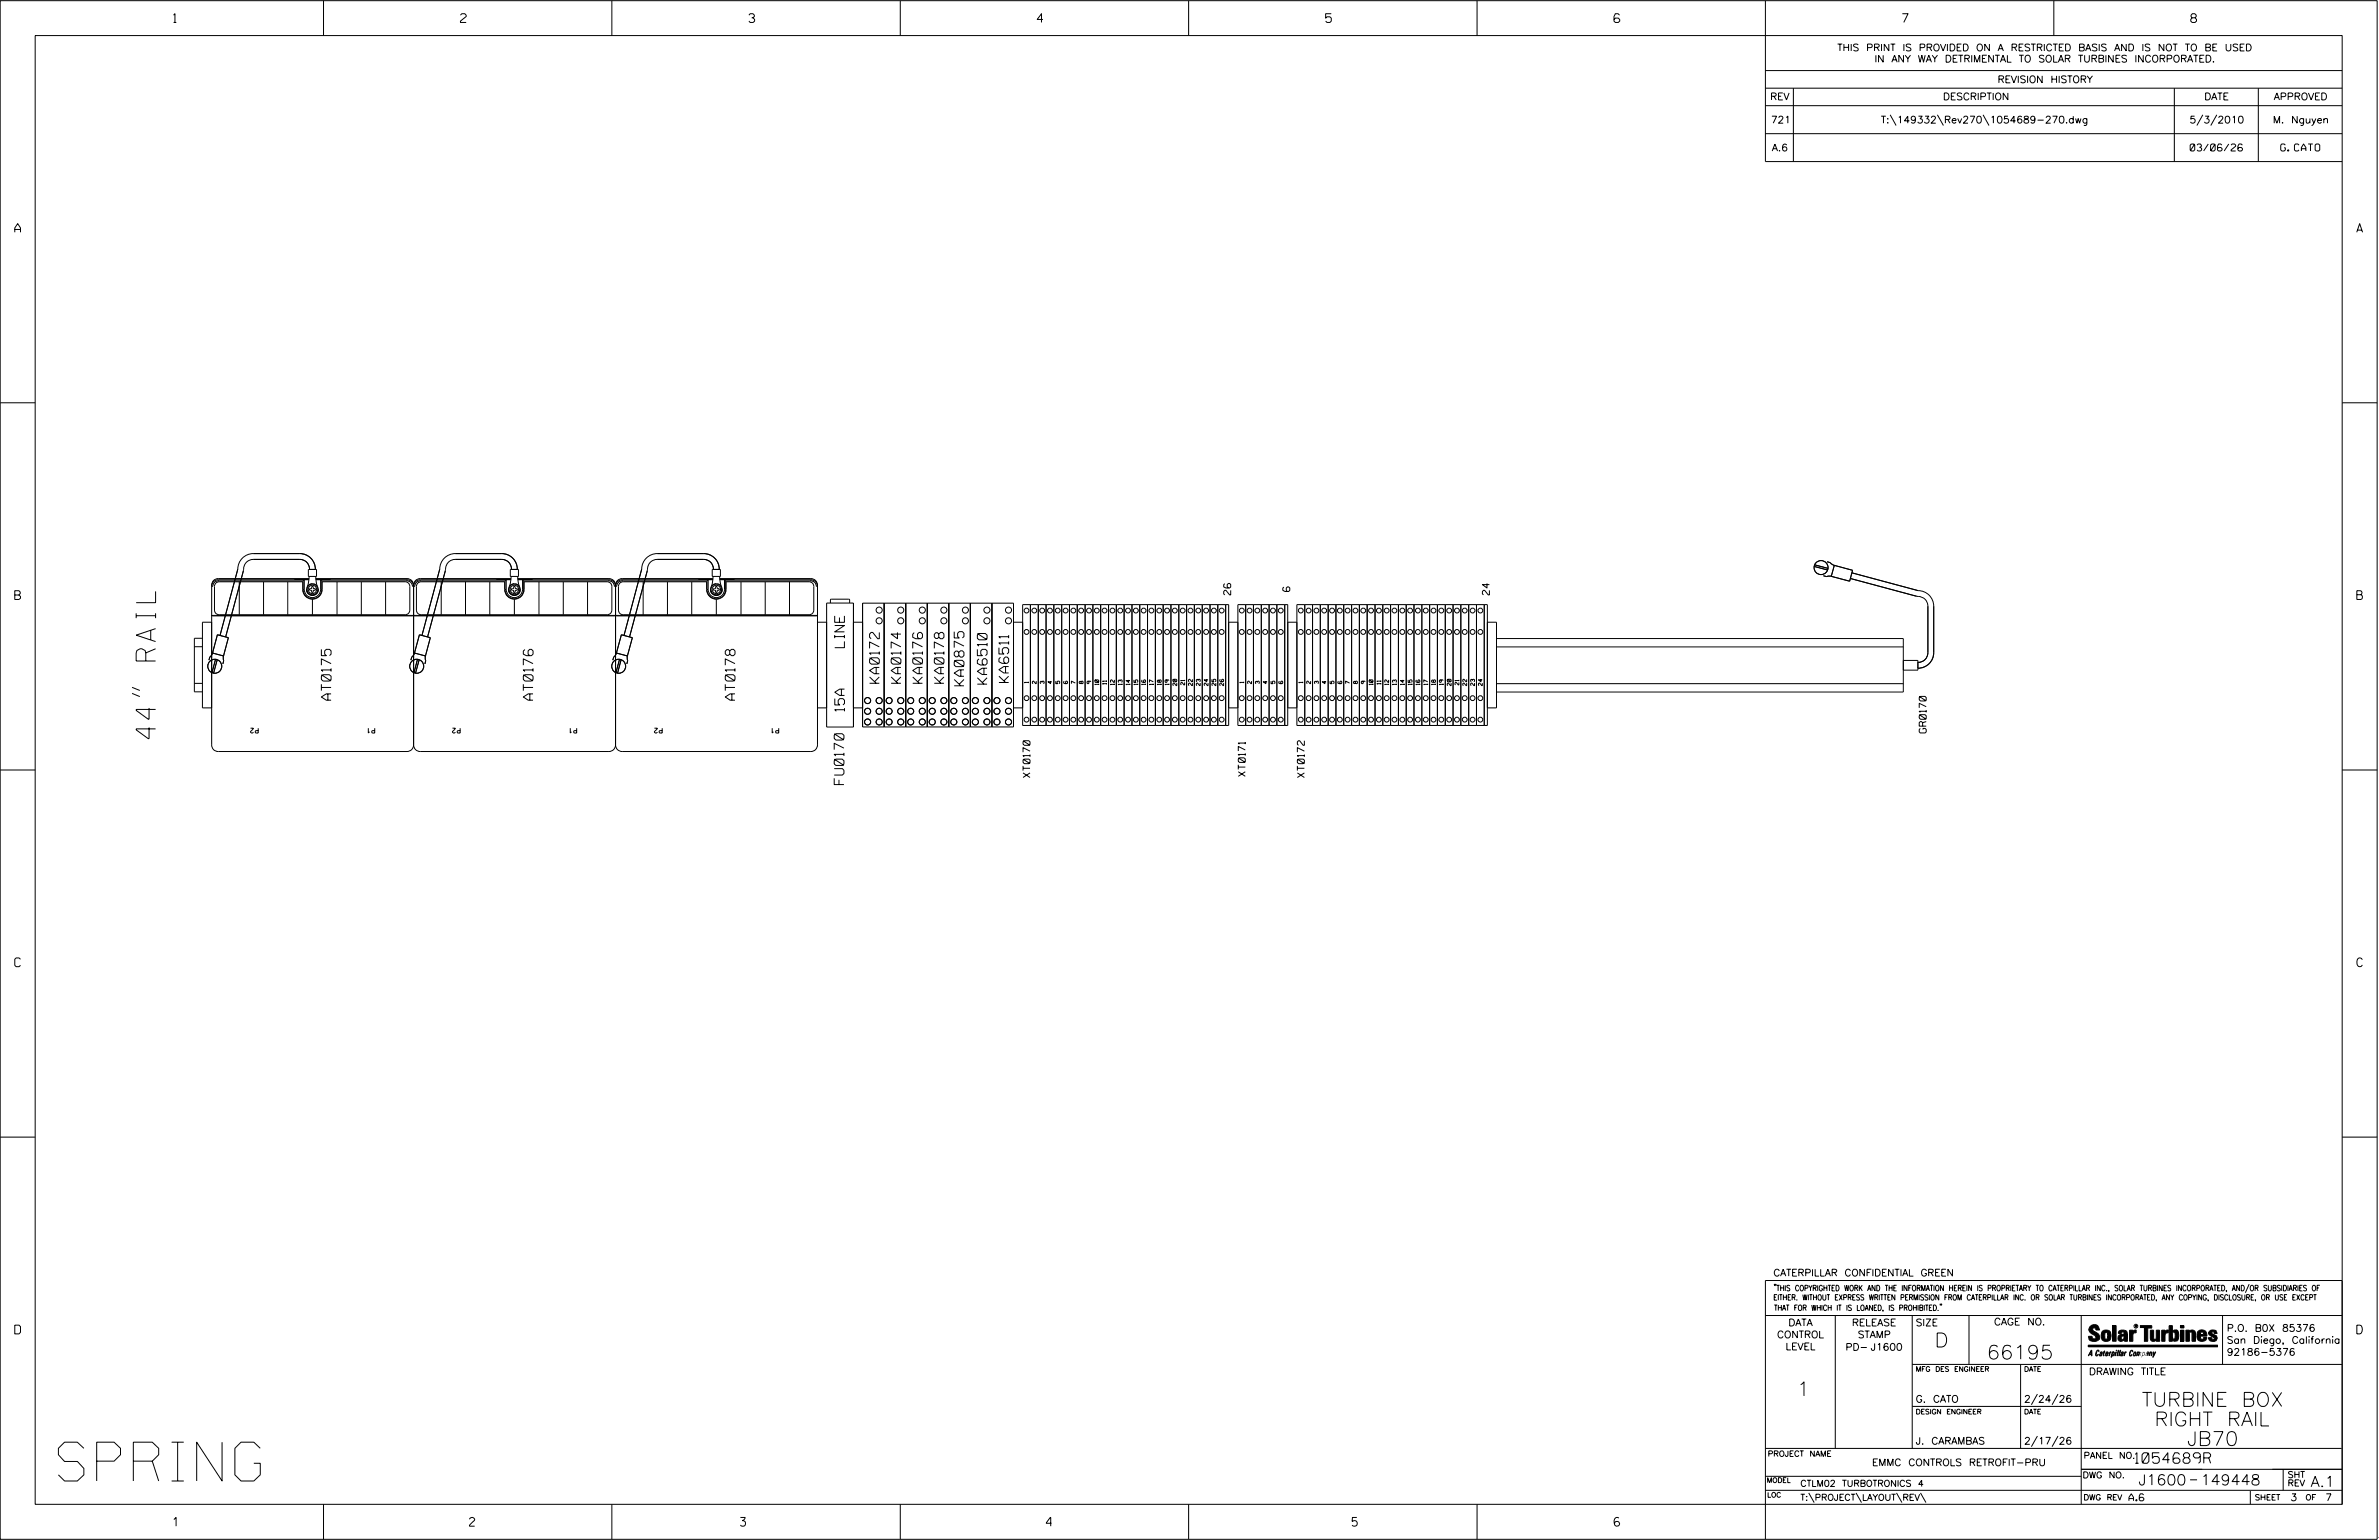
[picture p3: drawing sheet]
<svg xmlns="http://www.w3.org/2000/svg" width="864mm" height="559mm" viewBox="0 0 864 559" stroke-linecap="round" stroke-linejoin="round" font-family="sans-serif">
<defs><g id="words">
<text font-size="14.1" x="21.2" y="537.4">SPRING</text>
<text font-size="7" x="56.5" y="268.1" transform="rotate(-90 56.5 268.1)">44&quot; RAIL</text>
<g font-size="5.1">
<text x="702.3" y="488.8">D</text>
<text x="721.2" y="493.2">66195</text>
<text x="652.2" y="506.5">1</text>
<text x="777.5" y="510.3">TURBINE BOX</text>
<text x="782.1" y="517.4">RIGHT RAIL</text>
<text x="793.9" y="524.5">JB70</text>
</g>
<g font-size="3.8">
<text x="775.1" y="531">1054689R</text>
<text x="776.3" y="538.9">J1600</text>
<text x="798.8" y="538.9">149448</text>
<text x="838.8" y="539.5">A.1</text>
</g>
<g font-size="3.5">
<text x="306.5" y="235" transform="rotate(-90 306.5 235)">LINE</text>
<text x="319.2" y="247.9" transform="rotate(-90 319.2 247.9)">KA0172</text>
<text x="327" y="247.9" transform="rotate(-90 327 247.9)">KA0174</text>
<text x="334.8" y="247.9" transform="rotate(-90 334.8 247.9)">KA0176</text>
<text x="342.7" y="247.9" transform="rotate(-90 342.7 247.9)">KA0178</text>
<text x="349.9" y="248.9" transform="rotate(-90 349.9 248.9)">KA0875</text>
<text x="358.3" y="248.2" transform="rotate(-90 358.3 248.2)">KA6510</text>
<text x="366.1" y="247.6" transform="rotate(-90 366.1 247.6)">KA6511</text>
<text x="120.2" y="254.1" transform="rotate(-90 120.2 254.1)">AT0175</text>
<text x="193.5" y="254.1" transform="rotate(-90 193.5 254.1)">AT0176</text>
<text x="266.8" y="254.1" transform="rotate(-90 266.8 254.1)">AT0178</text>
<text x="306.6" y="258.1" transform="rotate(-90 306.6 258.1)">15A</text>
<text x="306.4" y="284.7" transform="rotate(-90 306.4 284.7)">FU0170</text>
</g>
<g font-size="3.2">
<text x="63" y="8.2">1</text>
<text x="167.2" y="8.2">2</text>
<text x="271.8" y="8.2">3</text>
<text x="376.5" y="8.2">4</text>
<text x="481.2" y="8.2">5</text>
<text x="690.6" y="8.2">7</text>
<text x="795.3" y="8.2">8</text>
<text x="5.4" y="84.3">A</text>
<text x="855.5" y="84.3">A</text>
<text x="5.4" y="217.5">B</text>
<text x="855.6" y="217.5">B</text>
<text x="5.4" y="350.8">C</text>
<text x="855.6" y="350.8">C</text>
<text x="5.4" y="484">D</text>
<text x="855.6" y="484">D</text>
<text x="62.8" y="553.8">1</text>
<text x="170.4" y="553.8">2</text>
<text x="268.8" y="553.8">3</text>
<text x="379.8" y="553.8">4</text>
<text x="490.8" y="553.8">5</text>
<text x="585.9" y="553.8">6</text>
</g>
<g font-size="2.5">
<text x="666.9" y="18.5">THIS PRINT IS PROVIDED ON A RESTRICTED BASIS AND IS NOT TO BE USED</text>
<text x="680.5" y="22.6">IN ANY WAY DETRIMENTAL TO SOLAR TURBINES INCORPORATED.</text>
<text x="725.1" y="30">REVISION HISTORY</text>
<text x="642.6" y="36.3">REV</text>
<text x="705.3" y="36.3">DESCRIPTION</text>
<text x="800.2" y="36.3">DATE</text>
<text x="825.4" y="36.3">APPROVED</text>
<text x="642.9" y="44.7">721</text>
<text x="682.8" y="44.7">T:\149332\Rev270\1054689-270.dwg</text>
<text x="794.8" y="44.7">5/3/2010</text>
<text x="825.1" y="44.7">M. Nguyen</text>
<text x="643.2" y="54.8">A.6</text>
<text x="795" y="54.8">03/06/26</text>
<text x="827.9" y="54.8">G. CATO</text>
<text x="446.8" y="215.9" transform="rotate(-90 446.8 215.9)">26</text>
<text x="468.2" y="214.6" transform="rotate(-90 468.2 214.6)">6</text>
<text x="540.7" y="215.9" transform="rotate(-90 540.7 215.9)">24</text>
<text x="699.2" y="266" transform="rotate(-90 699.2 266)">GR0170</text>
<text x="452" y="281.7" transform="rotate(-90 452 281.7)">XT0171</text>
<text x="373.9" y="282.1" transform="rotate(-90 373.9 282.1)">XT0170</text>
<text x="473.5" y="282.1" transform="rotate(-90 473.5 282.1)">XT0172</text>
<text x="643.8" y="463">CATERPILLAR CONFIDENTIAL GREEN</text>
<text x="645.1" y="485.5">CONTROL</text>
<text x="649.2" y="481.1">DATA</text>
<text x="672.3" y="481.1">RELEASE</text>
<text x="674.4" y="485.5">STAMP</text>
<text x="695.4" y="481.1">SIZE</text>
<text x="723.8" y="480.8">CAGE NO.</text>
<text x="808.4" y="483.1">P.O. B0X 85376</text>
<text x="648.2" y="489.8">LEVEL</text>
<text x="669.9" y="490">PD- J1600</text>
<text x="808.4" y="487.5">San Diego, California</text>
<text x="808.4" y="491.8">92186-5376</text>
<text x="758.3" y="498.9">DRAWING TITLE</text>
<text x="695.4" y="508.9">G. CATO</text>
<text x="734.8" y="508.9">2/24/26</text>
<text x="695.4" y="524.1">J. CARAMBAS</text>
<text x="734.8" y="524.1">2/17/26</text>
<text x="679.6" y="531.9">EMMC CONTROLS RETROFIT-PRU</text>
<text x="772.8" y="544.6">A.6</text>
<text x="831.4" y="544.6">3</text>
<text x="844.1" y="544.6">7</text>
</g>
<g font-size="2.3">
<text x="756.4" y="529.2">PANEL NO.</text>
<text x="653.5" y="539.4">CTLM02 TURBOTRONICS 4</text>
<text x="756" y="536.3">DWG NO.</text>
<text x="830.4" y="539.3">REV</text>
<text x="830.4" y="536.2">SHT</text>
<text x="653.5" y="544.5">T:\PROJECT\LAYOUT\REV\</text>
</g>
<g font-size="2">
<text x="643.8" y="468.4">&quot;THIS COPYRIGHTED WORK AND THE INFORMATION HEREIN IS PROPRIETARY TO CATERPILLAR INC., SOLAR TURBINES INCORPORATED, AND/OR SUBSIDIARIES OF</text>
<text x="643.8" y="471.8">EITHER. WITHOUT EXPRESS WRITTEN PERMISSION FROM CATERPILLAR INC. OR SOLAR TURBINES INCORPORATED, ANY COPYING, DISCLOSURE, OR USE EXCEPT</text>
<text x="644" y="475.6">THAT FOR WHICH IT IS LOANED, IS PROHIBITED.&quot;</text>
<text x="641.7" y="528.5">PROJECT NAME</text>
<text x="756.3" y="544.3">DWG REV</text>
<text x="818.5" y="544.3">SHEET</text>
<text x="836.9" y="544.3">OF</text>
</g>
<g font-size="1.8">
<text x="93.7" y="264.2" transform="rotate(-180 93.7 264.2)">P2</text>
<text x="136" y="264.2" transform="rotate(-180 136 264.2)">P1</text>
<text x="167.1" y="264.2" transform="rotate(-180 167.1 264.2)">P2</text>
<text x="209.3" y="264.2" transform="rotate(-180 209.3 264.2)">P1</text>
<text x="240.4" y="264.2" transform="rotate(-180 240.4 264.2)">P2</text>
<text x="282.7" y="264.2" transform="rotate(-180 282.7 264.2)">P1</text>
<text x="695.4" y="497.6">MFG DES ENGINEER</text>
<text x="734.8" y="497.6">DATE</text>
<text x="695.4" y="513.1">DESIGN ENGINEER</text>
<text x="734.8" y="513.1">DATE</text>
<text x="641.3" y="538">MODEL</text>
<text x="641.5" y="543.3">LOC</text>
</g>
<g font-size="1.4">
<text x="373.3" y="247.8" transform="rotate(-90 373.3 247.8)">1</text>
<text x="376.2" y="248.1" transform="rotate(-90 376.2 248.1)">2</text>
<text x="379" y="248.1" transform="rotate(-90 379 248.1)">3</text>
<text x="381.8" y="248.1" transform="rotate(-90 381.8 248.1)">4</text>
<text x="384.7" y="248.1" transform="rotate(-90 384.7 248.1)">5</text>
<text x="387.5" y="248.1" transform="rotate(-90 387.5 248.1)">6</text>
<text x="390.4" y="248.1" transform="rotate(-90 390.4 248.1)">7</text>
<text x="393.2" y="248.1" transform="rotate(-90 393.2 248.1)">8</text>
<text x="396" y="248.1" transform="rotate(-90 396 248.1)">9</text>
<text x="398.9" y="248.5" transform="rotate(-90 398.9 248.5)">10</text>
<text x="401.7" y="248.3" transform="rotate(-90 401.7 248.3)">11</text>
<text x="404.5" y="248.5" transform="rotate(-90 404.5 248.5)">12</text>
<text x="407.4" y="248.5" transform="rotate(-90 407.4 248.5)">13</text>
<text x="410.2" y="248.5" transform="rotate(-90 410.2 248.5)">14</text>
<text x="413" y="248.5" transform="rotate(-90 413 248.5)">15</text>
<text x="415.9" y="248.5" transform="rotate(-90 415.9 248.5)">16</text>
<text x="418.7" y="248.5" transform="rotate(-90 418.7 248.5)">17</text>
<text x="421.5" y="248.5" transform="rotate(-90 421.5 248.5)">18</text>
<text x="424.4" y="248.5" transform="rotate(-90 424.4 248.5)">19</text>
<text x="427.2" y="248.8" transform="rotate(-90 427.2 248.8)">20</text>
<text x="430" y="248.5" transform="rotate(-90 430 248.5)">21</text>
<text x="432.9" y="248.8" transform="rotate(-90 432.9 248.8)">22</text>
<text x="435.7" y="248.8" transform="rotate(-90 435.7 248.8)">23</text>
<text x="438.5" y="248.8" transform="rotate(-90 438.5 248.8)">24</text>
<text x="441.4" y="248.8" transform="rotate(-90 441.4 248.8)">25</text>
<text x="444.2" y="248.8" transform="rotate(-90 444.2 248.8)">26</text>
<text x="451.5" y="247.8" transform="rotate(-90 451.5 247.8)">1</text>
<text x="454.3" y="248.1" transform="rotate(-90 454.3 248.1)">2</text>
<text x="457.1" y="248.1" transform="rotate(-90 457.1 248.1)">3</text>
<text x="460" y="248.1" transform="rotate(-90 460 248.1)">4</text>
<text x="462.8" y="248.1" transform="rotate(-90 462.8 248.1)">5</text>
<text x="472.9" y="247.8" transform="rotate(-90 472.9 247.8)">1</text>
<text x="475.7" y="248.1" transform="rotate(-90 475.7 248.1)">2</text>
<text x="478.6" y="248.1" transform="rotate(-90 478.6 248.1)">3</text>
<text x="481.4" y="248.1" transform="rotate(-90 481.4 248.1)">4</text>
<text x="484.2" y="248.1" transform="rotate(-90 484.2 248.1)">5</text>
<text x="487.1" y="248.1" transform="rotate(-90 487.1 248.1)">6</text>
<text x="489.9" y="248.1" transform="rotate(-90 489.9 248.1)">7</text>
<text x="492.8" y="248.1" transform="rotate(-90 492.8 248.1)">8</text>
<text x="495.6" y="248.1" transform="rotate(-90 495.6 248.1)">9</text>
<text x="498.4" y="248.5" transform="rotate(-90 498.4 248.5)">10</text>
<text x="501.3" y="248.3" transform="rotate(-90 501.3 248.3)">11</text>
<text x="504.1" y="248.5" transform="rotate(-90 504.1 248.5)">12</text>
<text x="506.9" y="248.5" transform="rotate(-90 506.9 248.5)">13</text>
<text x="509.8" y="248.5" transform="rotate(-90 509.8 248.5)">14</text>
<text x="512.6" y="248.5" transform="rotate(-90 512.6 248.5)">15</text>
<text x="515.4" y="248.5" transform="rotate(-90 515.4 248.5)">16</text>
<text x="518.3" y="248.5" transform="rotate(-90 518.3 248.5)">17</text>
<text x="521.1" y="248.5" transform="rotate(-90 521.1 248.5)">18</text>
<text x="523.9" y="248.5" transform="rotate(-90 523.9 248.5)">19</text>
<text x="526.8" y="248.8" transform="rotate(-90 526.8 248.8)">20</text>
<text x="529.6" y="248.5" transform="rotate(-90 529.6 248.5)">21</text>
<text x="532.4" y="248.8" transform="rotate(-90 532.4 248.8)">22</text>
<text x="535.3" y="248.8" transform="rotate(-90 535.3 248.8)">23</text>
<text x="538.1" y="248.8" transform="rotate(-90 538.1 248.8)">24</text>
</g>
<text font-size=".9" x="775.1" y="481.7">R</text>
</g></defs>
<g fill="none" stroke="#000" stroke-width=".36">
<path d="M.1 .2h862.8v558.4h-862.8zM12.8 12.9h837.4v533h-837.4zM117.4 .2v12.7M222.1 .2v12.7M326.8 .2v12.7M431.5 .2v12.7M536.2 .2v12.7M587.9 5.5l-.5-.5h-1l-.5 1v1.7l.5 .4h1l.6-.4v-.6l-.6-.5h-1l-.5 .5M640.9 .2v58.4h209.3M745.6 .2v12.7M640.9 25.6h209.3M640.9 32h209.3"/>
<path d="M640.9 38.3h209.3M651 32v26.6M789.3 32v26.6M819.8 32v26.6M640.9 48.5h209.3M686.2 41.7l2.1 3.8M703.3 41.7l2.2 3.8M719.9 41.7l2.1 3.8M799.6 41.7l-2.1 3.8M804.7 41.7l-2.2 3.8M.1 146.2h12.7M850.2 146.2h12.7"/>
<path d="M78.4 211.6l1.2-.5h30.3v2.8a3.5 3.5 0 0 0 3.5 3.5 3.5 3.5 0 0 0 3.5-3.5v-2.8h30.2a1.69 1.69 0 0 1 1.7 1.7v8.6a1.69 1.69 0 0 1-1.7 1.7h-67.5a1.69 1.69 0 0 1-1.7-1.7v-8.6zM79.2 210.4h32.9M79.2 210.8h30.8M79.2 210.4a2.35 2.35 0 0 0-2.4 2.4h.5a1.93 1.93 0 0 1 1.9-2M79.2 210.4v.4M86.9 211.1v12M95.7 211.1v12M104.5 211.1v12M110 213.9a3.4 3.4 0 0 0 3.4 3.4 3.4 3.4 0 0 0 3.4-3.4M110 210.8l.5-.4v3.5M110 210.8v3.1M110 213.9h.5"/>
<path d="M110.5 213.9a2.96 2.96 0 0 0 2.9 3 2.96 2.96 0 0 0 3-3M111.3 213.8a2.12 2.12 0 0 0 2.1 2.3 2.12 2.12 0 0 0 2.1-2.3M111.9 206.6h3v2.6h-3zM112.1 210.3l-5.3 .1M112.2 209.9h-33a2.35 2.35 0 0 0-2.4 2.4v58a2.35 2.35 0 0 0 2.4 2.4h68.5a2.41 2.41 0 0 0 2.4-2.4M112.2 209.2l-.5 3.5M112.4 206.6a3.5 3.5 0 0 0-3.6-3.6h-16.8a3.7 3.7 0 0 0-3.6 4l-6.5 24.1M113.1 212.8h.6l.1 .8h.7v.6l-.8 .1v.6h-.6l-.1-.7h-.6v-.6l.7-.1zM113.4 211.9a2.07 2.07 0 0 0-2.1 2 2.07 2.07 0 0 0 1.9 2.2 2.07 2.07 0 0 0 2.3-1.7 1.84 1.84 0 0 0-1.8-2.4M113.4 217.4v5.7M114.5 206.6a5.7 5.7 0 0 0-5.7-5.7h-16.8a5.7 5.7 0 0 0-5.7 5.6l-6.4 24.1M114.6 209.2l.5 3.5"/>
<path d="M114.7 209.9h33a2.41 2.41 0 0 1 2.4 2.4M114.7 210.3l5.4 .1M114.7 210.4h33M116.4 213.9h.4M116.8 210.8h30.9M116.8 210.8l-.4-.4v3.5M116.8 210.8v3.1M122.3 211.1v12M131.2 211.1v12M140 211.1v12M147.7 210.4v.4M147.7 210.8a1.99 1.99 0 0 1 2 2h.9a1.93 1.93 0 0 1 1.9-2"/>
<path d="M147.7 210.4a2.41 2.41 0 0 1 2.4 2.4 2.41 2.41 0 0 1 2.4-2.4M150.1 212.3v58M151.7 211.6l1.2-.5h30.3v2.8a3.5 3.5 0 0 0 3.5 3.5 3.5 3.5 0 0 0 3.6-3.5v-2.8h30.1a1.69 1.69 0 0 1 1.7 1.7v8.6a1.69 1.69 0 0 1-1.7 1.7h-67.5a1.69 1.69 0 0 1-1.7-1.7v-8.6zM152.5 210.4v.4M152.5 210.4h33M152.5 210.8h30.8M160.2 211.1v12M169 211.1v12M177.8 211.1v12M183.3 213.9a3.4 3.4 0 0 0 3.4 3.4 3.4 3.4 0 0 0 3.4-3.4M183.3 210.8l.5-.4v3.5M183.3 213.9h.5"/>
<path d="M183.3 210.8v3.1M183.8 213.9a2.96 2.96 0 0 0 2.9 3 2.96 2.96 0 0 0 3-3M184.6 213.8a2.12 2.12 0 0 0 2.1 2.3 2.12 2.12 0 0 0 2.1-2.3M185.2 206.6h3v2.6h-3zM185.5 210.3l-5.4 .1M185.5 209.9h-33a2.41 2.41 0 0 0-2.4 2.4M185.5 209.2l-.5 3.5M185.7 206.6a3.5 3.5 0 0 0-3.6-3.6h-16.8a3.7 3.7 0 0 0-3.6 4l-6.5 24.1M186.4 212.8h.6v.7l.8 .1v.6l-.8 .1v.6h-.6l-.1-.7h-.6v-.6h.6zM186.7 211.9a2.05 2.05 0 0 0-1.8 3.1 2.05 2.05 0 0 0 3.5 .1 2.08 2.08 0 0 0-1.3-3.3v.2M186.7 217.4v5.7M187.8 206.6a5.7 5.7 0 0 0-5.7-5.7h-16.8a5.7 5.7 0 0 0-5.7 5.6l-6.4 24.1"/>
<path d="M187.9 209.2l.6 3.5M188 209.9h33.1a2.41 2.41 0 0 1 2.3 2.4M188 210.4h33.1M188 210.3l5.4 .1M189.7 213.9h.4M190.1 210.8h31M190.1 210.8l-.4-.4v3.5M190.1 210.8v3.1M195.7 211.1v12M204.5 211.1v12M213.3 211.1v12M221.1 210.4v.4"/>
<path d="M221.1 210.8a1.93 1.93 0 0 1 1.9 2h.9a1.93 1.93 0 0 1 1.9-2M221.1 210.4a2.41 2.41 0 0 1 2.3 2.4 2.41 2.41 0 0 1 2.4-2.4M223.4 212.3v58M225 211.6l1.2-.5h30.3v2.8a3.5 3.5 0 0 0 3.5 3.5 3.5 3.5 0 0 0 3.6-3.5v-2.8h30.1a1.69 1.69 0 0 1 1.7 1.7v8.6a1.69 1.69 0 0 1-1.7 1.7h-67.5a1.69 1.69 0 0 1-1.7-1.7v-8.6zM225.8 210.8h30.8M225.8 210.4h33M225.8 210.4v.4M233.5 211.1v12M242.3 211.1v12M251.1 211.1v12M256.6 213.9a3.4 3.4 0 0 0 3.4 3.4 3.4 3.4 0 0 0 3.4-3.4M256.6 210.8l.5-.4v3.5"/>
<path d="M256.6 213.9h.5M256.6 210.8v3.1M257.1 213.9a2.96 2.96 0 0 0 2.9 3 2.96 2.96 0 0 0 3-3M257.9 213.8a2.12 2.12 0 0 0 2.1 2.3 2.12 2.12 0 0 0 2.1-2.3M258.6 206.6h2.9v2.6h-2.9zM258.8 209.9h-33a2.41 2.41 0 0 0-2.4 2.4M258.8 210.3l-5.4 .1M258.8 209.2l-.5 3.5M259 206.6a3.5 3.5 0 0 0-3.6-3.6h-16.8a3.7 3.7 0 0 0-3.6 4l-6.5 24.1M259.8 212.8h.5l.1 .7 .7 .1v.6l-.7 .1-.1 .6h-.5l-.2-.7h-.6v-.6l.7-.1zM260 211.9a2.05 2.05 0 0 0-1.8 3.1 2.05 2.05 0 0 0 3.5 .1 1.91 1.91 0 0 0 .3-2 1.91 1.91 0 0 0-1.6-1.1M260 217.4v5.7"/>
<path d="M261.1 206.6a5.7 5.7 0 0 0-5.7-5.7h-16.8a5.7 5.7 0 0 0-5.7 5.6l-6.4 24.1M261.2 209.2l.6 3.5M261.3 209.9h33.1a2.41 2.41 0 0 1 2.4 2.4v58a2.41 2.41 0 0 1-2.4 2.4h-68.6a2.41 2.41 0 0 1-2.4-2.4M261.3 210.3l5.4 .1M261.3 210.4h33.1M263 213.9h.4M263.4 210.8l-.4-.4v3.5M263.4 210.8v3.1M263.4 210.8h31M269 211.1v12M277.8 211.1v12M286.6 211.1v12"/>
<path d="M294.4 210.4a2.41 2.41 0 0 1 2.4 2.4h-.5a1.93 1.93 0 0 0-1.9-2M294.4 210.4v.4M300.1 218.8h9.7v45h-9.7zM301.4 218.8v-1.1l.3-.3h6.5l.2 .3v1.1M313.1 218.9h54.8v44.9h-54.8zM321 218.9v44.9M328.8 218.9v44.9M336.6 218.9v44.9M344.4 218.9v44.9M352.2 218.9v44.9M360.1 218.9v44.9M371.2 219.4h74.8v43.8h-74.8z"/>
<path d="M374.1 219.4v43.8M376.9 219.4v43.8M379.7 219.4v43.8M382.6 219.4v43.8M385.4 219.4v43.8M388.2 219.4v43.8M391.1 219.4v43.8M393.9 219.4v43.8M396.7 219.4v43.8M399.6 219.4v43.8M402.4 219.4v43.8M405.2 219.4v43.8"/>
<path d="M408.1 219.4v43.8M410.9 219.4v43.8M413.7 219.4v43.8M416.6 219.4v43.8M419.4 219.4v43.8M422.2 219.4v43.8M425.1 219.4v43.8M427.9 219.4v43.8M430.7 219.4v43.8M433.6 219.4v43.8M436.4 219.4v43.8M439.2 219.4v43.8"/>
<path d="M442.1 219.4v43.8M444.9 219.4v43.8M449.4 219.4h18.1v43.8h-18.1zM452.2 219.4v43.8M455 219.4v43.8M457.9 219.4v43.8M460.7 219.4v43.8M463.5 219.4v43.8M466.4 219.4v43.8M470.8 219.4h69.1v43.8h-69.1zM473.6 219.4v43.8M476.5 219.4v43.8"/>
<path d="M479.3 219.4v43.8M482.1 219.4v43.8M485 219.4v43.8M487.8 219.4v43.8M490.6 219.4v43.8M493.5 219.4v43.8M496.3 219.4v43.8M499.1 219.4v43.8M502 219.4v43.8M504.8 219.4v43.8M507.6 219.4v43.8M510.5 219.4v43.8"/>
<path d="M513.3 219.4v43.8M516.1 219.4v43.8M519 219.4v43.8M521.8 219.4v43.8M524.7 219.4v43.8M527.5 219.4v43.8M530.3 219.4v43.8M533.2 219.4v43.8M536 219.4v43.8M538.8 219.4v43.8M658.6 205.5l4.8 1.3M658.7 205l4.9 1.2"/>
<path d="M661.9 208.9l1.2 .3 .8-.2 1.2 .2M663.3 203.8l1.1 .4 .6 .5 1.1 .5M665.9 205.1l6.6 1.8-1.1 4-6.6-1.8zM671.7 209.9l24 6.5a3.7 3.7 0 0 1 4.1 3.6v16.8a3.5 3.5 0 0 1-3.6 3.5M672.3 207.9l24 6.4a5.7 5.7 0 0 1 5.7 5.7v16.8a5.7 5.7 0 0 1-5.8 5.7M70.6 234.7h2.9M73.5 231.6h-2.9v19.4h2.9M76.8 223.3h220zM76.8 225.8h-3.3v31.1h3.3M77.2 236.7l-.4 1.1-.6 .6-.4 1.1M78.2 239.3l-1.3 4.8M78.8 239.4l-1.3 4.8"/>
<path d="M78.9 230.3l4 1.1-1.8 6.6-3.9-1zM81.2 237.8v1.9l-.3 1.2M150.5 236.7l-.4 1.1-.6 .6-.3 1.1M151.6 239.3l-1.3 4.8M152.2 239.4l-1.4 4.8M152.3 230.3l3.9 1.1-1.8 6.6-3.9-1zM154.5 237.8l-.2 1.1 .3 .8-.4 1.2M223.8 236.7l-.4 1.1-.6 .6-.3 1.1M224.9 239.3l-1.3 4.8M225.5 239.4l-1.3 4.8M225.6 230.3l4 1.1-1.8 6.6-4-1zM227.8 237.8l.1 1.9-.4 1.2"/>
<path d="M296.8 225.8h3.3M309.8 225.8h3.3M367.9 225.8h3.3M446 225.8h3.4M467.5 225.8h3.3M539.9 225.8h3.3v31.1h-3.3M543.2 231.7h147.7v19.4h-147.7M543.2 234.7h147.7M690.9 239.6h5.3v3.6h-5.3M47.9 251.6l2.9 1.2M47.9 249.4l2.9 1.1M70.6 248h2.9"/>
<path d="M296.8 256.9h3.3M309.8 256.9h3.3M367.9 256.9h3.3M446 256.9h3.4M464.5 247.2l-.3 .7 .5 .2h.7l.2-.7-.2-.2-.5 .2 .3 .7M467.5 256.9h3.3M543.2 248.1h147.7M.1 279.4h12.7M223.4 270.3a2.41 2.41 0 0 1-2.3 2.4h-68.6a2.41 2.41 0 0 1-2.4-2.4M850.2 279.4h12.7M.1 412.6h12.7M850.2 412.6h12.7"/>
<path d="M640.9 477.3h209.3M644.2 466.1l-.1 .4M644.7 466.1l-.2 .4M666.2 477.3v48.3M694.2 477.3v48.3M704.4 473.3l-.1 .4M704.8 473.3l-.1 .4M714.8 477.3v17.8M755.5 477.3v68.6M806.8 477.3v17.8M816.5 466l-1.4 3.1M850.2 464.6h-209.3v94"/>
<path d="M850.2 464.8v81.1M694.2 495.1h156M733.5 495.1v30.5M758.6 481.4a2.02 2.02 0 0 1 3.1-.1l.5 1.3h-1.3l-.2-.6-.4-.2-.6 .1-.1 .4 .4 .7a2.46 2.46 0 0 1 2.2 2.9 2.83 2.83 0 0 1-3.8 .3l-.3-1.3h1.3l.2 .7 .6 .3 .5-.2 .2-.5-.4-.6-1.9-1.2-.4-.9zM759.2 491.3h-.7l.7-1.2v1.9h.2l-.1-2.1-1.3 2.1 .5-.5h.7M761.3 490l.3-.2 .4 .3-.1 .3-.3-.4-.4 .3-.3 1.6h.4l.4-.5-.3 .6-.4 .1-.3-.4zM762.6 490.6l.5-.1-.1 1.4h-.9a.74 .74 0 0 1 .9-.8l-.3 .7-.5 .1 .2-.5 .6-.2v-.5l-.7 .2zM763 483.2a2.17 2.17 0 0 1 3.1 0l.3 1.4-.3 1.5a2.17 2.17 0 0 1-3.1 0l-.3-1.5zM763.6 490.5l.4-.4 .2 .6h-.3l-.3 .9 .2 .4-.3-.1zM764.1 483.7l.5-.4 .4 .3v2.2l-.4 .2-.5-.2zM764.6 491.1l.6 .2v-.7l-.4-.1-.4 .6-.1 .8h.6M764.6 491.1l-.1 .8h.4"/>
<path d="M764.6 482.6v.8M764.8 490.7l.4 .1v.3h-.6zM765 491.5l-.1 .4zM766 490.5l-.5 1.5zM766 490.8l.4-.3-.4 .4M766.9 481h1.3v5.7h-1.3zM767 490.8l.5 .1-.3 .8-.4 .2zM767.3 490.5h-.5l-.5 2M767.3 490.5a.8 .8 0 0 1 .2 1 .8 .8 0 0 1-.9 .4l-.1 .6M767.3 490.5l-.1 .2M768.1 490.5l-.4 1.5zM768.2 489.9h.3l-.1 .2h-.2z"/>
<path d="M769 489.9l-.5 2.1zM769.7 489.9l-.6 2.1zM770.1 491.4l.5-.3-.5 .8zM770.4 491.9h.1M770.6 491.1l.1-.4-.7 .2 .1-.3 .6-.1 .2 .3-.5 1.1M770.6 491.1a.74 .74 0 0 0-.8 .8h.6M771 484.8h-.7l-.3 .6 .4 .7 .5-.3 .1-2.4h-.8l-.1 .4h-1.2a1.71 1.71 0 0 1 1.8-1.3 1.71 1.71 0 0 1 1.6 1.4v2.8h-1.1l-.1-.6M771 484.2l-1.5 .1a1.41 1.41 0 0 0 0 2.4l.5 .1 1.1-.7M771.2 486.1h-.1M771.4 490.5l.1 .3 .4-.3-.9 1.5zM771.5 490.8h.1M773 482.7h1.2v.5l.5-.5 .7-.1v1h-.6l-.5 .4-.1 2.7h-1.2z"/>
<path d="M773.3 490.3l.6-.4 .4 .2-.1 .4-.3-.4a1.28 1.28 0 0 0-.5 1.8l.6-.4-.1 .4-.8 .1zM774.7 490.8l.5-.3a.88 .88 0 0 1 .2 .9 .88 .88 0 0 1-.7 .7l-.2-.2zM774.8 490.9h.5l-.3 1h-.3l-.2-.2zM775.2 490.5l-.1 .2M776.8 481h4.3v.9h-1.5v4.8h-1.3M776.8 490.6l-.8 .2v-.3l-.4 1.5 .8-1.3v1.3l.3-1.2M779.3 491.1h.4M779.6 490.5h.3l-.3 1.4M779.6 490.7h.2l-.1 .4M779.7 491.1l-.1 .4M779.7 491.1l-.4 .2M780.1 492l.4-1.5 .1 .3 .3-.3 .3 .2-.3 1.3v-1.3l-.7 1.3"/>
<path d="M780.6 482.7h1.2v2.7l.1 .4 .4 .3 .4-.7v-2.7h1.2l.1 4h-1.3v-.5l-1.1 .6-.7-.3-.3-.7zM781.6 492.5l1-2-.8 1.3-.2-1.3-.2 2M784.7 482.7h1.2v.5l.5-.5 .7-.1v1h-.5l-.6 .4-.1 2.7h-1.2zM787.4 481h1.2v2a1.4 1.4 0 0 1 2.2 .2l.1 1.4-.4 1.9-1.5 .1-.4-.5v-1l.5 .9 .5-.3v-2.1l-.5-.4-.5 .7v2.8h-1.2zM791.5 482.7h1.3v4h-1.3zM791.5 481h1.3v.9h-1.3zM793.5 482.7h1.3v.4l.7-.5 1.1 .2 .4 .6v3.3h-1.3l-.2-3.4-.7 .2v3.2h-1.3zM794.8 483.1h.1M797.7 483.2a1.92 1.92 0 0 1 2.4-.5 1.92 1.92 0 0 1 1 2.1h-2.3v.8l.6 .5 .5-.3v-.5h1.2a1.83 1.83 0 0 1-2.1 1.4 1.83 1.83 0 0 1-1.5-2.1zM798.8 484.2v.6M799.1 483.4h.6l.2 .8h-1.1zM804.6 482.9a1.84 1.84 0 0 0-2.9 .8 3.3 3.3 0 0 0 2.2 1.9l-.5 .5-.4-.3-.1-.4h-1.2l.1 .6a1.92 1.92 0 0 0 2.9 .4"/>
<path d="M804.9 483.8h-1.2l-.2-.6-.5 .1-.1 .3 .1 .3 1.8 .9M805.1 488.1h-47.1v.6h47.1M694.2 510.3h61.3M739.6 505.8l-2.2 3.9M747.1 505.8l-2.2 3.9M640.9 525.6h209.2M640.9 535.7h114.6M739.6 521.1l-2.2 3.8M747.1 521.1l-2.2 3.8M755.5 533.2h94.7M795 537h2.6M828.8 533.2v7.6"/>
<path d="M117.4 545.9v12.7M222.1 545.9v12.7M326.8 545.9v12.7M431.5 545.9v12.7M536.2 545.9v12.7M640.9 540.8h209.3M656.6 541.7l2 3.5M673.8 541.7l1.9 3.5M688.4 541.7l2 3.5M697.2 541.7l1.9 3.5M816.9 541v4.9M863.5 557.9h.1"/>
<circle cx="113.4" cy="213.9" r="1.52"/>
<circle cx="113.4" cy="213.9" r="1.94"/>
<circle cx="186.7" cy="213.9" r="1.52"/>
<circle cx="186.7" cy="213.9" r="1.95"/>
<circle cx="260" cy="213.9" r="1.95"/>
<circle cx="260" cy="213.9" r="1.53"/>
<circle cx="661.1" cy="206" r="2.54"/>
<circle cx="319.1" cy="225.3" r="1.11"/>
<circle cx="319.1" cy="221.4" r="1.11"/>
<circle cx="327" cy="221.4" r="1.11"/>
<circle cx="327" cy="225.3" r="1.11"/>
<circle cx="334.8" cy="221.4" r="1.11"/>
<circle cx="334.8" cy="225.3" r="1.11"/>
<circle cx="342.6" cy="225.3" r="1.11"/>
<circle cx="342.6" cy="221.4" r="1.11"/>
<circle cx="350.5" cy="221.4" r="1.1"/>
<circle cx="350.5" cy="225.3" r="1.1"/>
<circle cx="358.3" cy="221.4" r="1.11"/>
<circle cx="358.3" cy="225.3" r="1.11"/>
<circle cx="366.1" cy="221.4" r="1.11"/>
<circle cx="366.1" cy="225.3" r="1.11"/>
<circle cx="372.6" cy="221.5" r=".88"/>
<circle cx="372.6" cy="229.3" r=".88"/>
<circle cx="375.5" cy="221.5" r=".88"/>
<circle cx="375.5" cy="229.3" r=".88"/>
<circle cx="378.3" cy="221.5" r=".88"/>
<circle cx="378.3" cy="229.3" r=".88"/>
<circle cx="381.1" cy="221.5" r=".88"/>
<circle cx="381.1" cy="229.3" r=".88"/>
<circle cx="384" cy="221.5" r=".88"/>
<circle cx="384" cy="229.3" r=".88"/>
<circle cx="386.8" cy="221.5" r=".88"/>
<circle cx="386.8" cy="229.3" r=".88"/>
<circle cx="389.6" cy="221.5" r=".88"/>
<circle cx="389.6" cy="229.3" r=".88"/>
<circle cx="392.5" cy="221.5" r=".88"/>
<circle cx="392.5" cy="229.3" r=".88"/>
<circle cx="395.3" cy="221.5" r=".88"/>
<circle cx="395.3" cy="229.3" r=".88"/>
<circle cx="398.1" cy="221.5" r=".88"/>
<circle cx="398.1" cy="229.3" r=".88"/>
<circle cx="401" cy="221.5" r=".88"/>
<circle cx="401" cy="229.3" r=".88"/>
<circle cx="403.8" cy="221.5" r=".88"/>
<circle cx="403.8" cy="229.3" r=".88"/>
<circle cx="406.6" cy="221.5" r=".88"/>
<circle cx="406.6" cy="229.3" r=".88"/>
<circle cx="409.5" cy="221.5" r=".88"/>
<circle cx="409.5" cy="229.3" r=".88"/>
<circle cx="412.3" cy="221.5" r=".88"/>
<circle cx="412.3" cy="229.3" r=".88"/>
<circle cx="415.1" cy="221.5" r=".88"/>
<circle cx="415.1" cy="229.3" r=".88"/>
<circle cx="418" cy="221.5" r=".88"/>
<circle cx="418" cy="229.3" r=".88"/>
<circle cx="420.8" cy="221.5" r=".88"/>
<circle cx="420.8" cy="229.3" r=".88"/>
<circle cx="423.7" cy="221.5" r=".88"/>
<circle cx="423.7" cy="229.3" r=".88"/>
<circle cx="426.5" cy="221.5" r=".88"/>
<circle cx="426.5" cy="229.3" r=".88"/>
<circle cx="429.3" cy="221.5" r=".88"/>
<circle cx="429.3" cy="229.3" r=".88"/>
<circle cx="432.2" cy="221.5" r=".88"/>
<circle cx="432.2" cy="229.3" r=".88"/>
<circle cx="435" cy="221.5" r=".88"/>
<circle cx="435" cy="229.3" r=".88"/>
<circle cx="437.8" cy="221.5" r=".88"/>
<circle cx="437.8" cy="229.3" r=".88"/>
<circle cx="440.7" cy="221.5" r=".88"/>
<circle cx="440.7" cy="229.3" r=".88"/>
<circle cx="443.5" cy="221.5" r=".88"/>
<circle cx="443.5" cy="229.3" r=".88"/>
<circle cx="450.8" cy="221.5" r=".88"/>
<circle cx="450.8" cy="229.3" r=".88"/>
<circle cx="453.6" cy="221.5" r=".88"/>
<circle cx="453.6" cy="229.3" r=".88"/>
<circle cx="456.4" cy="221.5" r=".88"/>
<circle cx="456.4" cy="229.3" r=".88"/>
<circle cx="459.3" cy="221.5" r=".88"/>
<circle cx="459.3" cy="229.3" r=".88"/>
<circle cx="462.1" cy="221.5" r=".88"/>
<circle cx="462.1" cy="229.3" r=".88"/>
<circle cx="464.9" cy="221.5" r=".88"/>
<circle cx="464.9" cy="229.3" r=".88"/>
<circle cx="472.2" cy="221.5" r=".88"/>
<circle cx="472.2" cy="229.3" r=".88"/>
<circle cx="475" cy="221.5" r=".88"/>
<circle cx="475.1" cy="229.3" r=".88"/>
<circle cx="477.9" cy="221.5" r=".88"/>
<circle cx="477.9" cy="229.3" r=".88"/>
<circle cx="480.7" cy="221.5" r=".88"/>
<circle cx="480.7" cy="229.3" r=".88"/>
<circle cx="483.6" cy="221.5" r=".88"/>
<circle cx="483.6" cy="229.3" r=".88"/>
<circle cx="486.4" cy="221.5" r=".88"/>
<circle cx="486.4" cy="229.3" r=".88"/>
<circle cx="489.2" cy="221.5" r=".88"/>
<circle cx="489.2" cy="229.3" r=".88"/>
<circle cx="492.1" cy="221.5" r=".88"/>
<circle cx="492.1" cy="229.3" r=".88"/>
<circle cx="494.9" cy="221.5" r=".88"/>
<circle cx="494.9" cy="229.3" r=".88"/>
<circle cx="497.7" cy="221.5" r=".88"/>
<circle cx="497.7" cy="229.3" r=".88"/>
<circle cx="500.6" cy="221.5" r=".88"/>
<circle cx="500.6" cy="229.3" r=".88"/>
<circle cx="503.4" cy="221.5" r=".88"/>
<circle cx="503.4" cy="229.3" r=".88"/>
<circle cx="506.2" cy="221.5" r=".88"/>
<circle cx="506.2" cy="229.3" r=".88"/>
<circle cx="509.1" cy="221.5" r=".88"/>
<circle cx="509.1" cy="229.3" r=".88"/>
<circle cx="511.9" cy="221.5" r=".88"/>
<circle cx="511.9" cy="229.3" r=".88"/>
<circle cx="514.7" cy="221.5" r=".88"/>
<circle cx="514.7" cy="229.3" r=".88"/>
<circle cx="517.6" cy="221.5" r=".88"/>
<circle cx="517.6" cy="229.3" r=".88"/>
<circle cx="520.4" cy="221.5" r=".88"/>
<circle cx="520.4" cy="229.3" r=".88"/>
<circle cx="523.2" cy="221.5" r=".88"/>
<circle cx="523.2" cy="229.3" r=".88"/>
<circle cx="526.1" cy="221.5" r=".88"/>
<circle cx="526.1" cy="229.3" r=".88"/>
<circle cx="528.9" cy="221.5" r=".88"/>
<circle cx="528.9" cy="229.3" r=".88"/>
<circle cx="531.7" cy="221.5" r=".88"/>
<circle cx="531.7" cy="229.3" r=".88"/>
<circle cx="534.6" cy="221.5" r=".88"/>
<circle cx="534.6" cy="229.3" r=".88"/>
<circle cx="537.4" cy="221.5" r=".88"/>
<circle cx="537.4" cy="229.3" r=".88"/>
<circle cx="78" cy="241.8" r="2.54"/>
<circle cx="151.3" cy="241.8" r="2.54"/>
<circle cx="224.6" cy="241.8" r="2.53"/>
<circle cx="314.9" cy="254.2" r="1.1"/>
<circle cx="314.9" cy="258.1" r="1.1"/>
<circle cx="319.1" cy="254.2" r="1.1"/>
<circle cx="319.1" cy="258.1" r="1.1"/>
<circle cx="322.8" cy="258.1" r="1.09"/>
<circle cx="322.8" cy="254.2" r="1.09"/>
<circle cx="327" cy="258.1" r="1.1"/>
<circle cx="327" cy="254.2" r="1.1"/>
<circle cx="330.6" cy="254.2" r="1.09"/>
<circle cx="330.6" cy="258.1" r="1.09"/>
<circle cx="334.8" cy="258.1" r="1.1"/>
<circle cx="334.8" cy="254.2" r="1.1"/>
<circle cx="338.4" cy="254.2" r="1.1"/>
<circle cx="338.4" cy="258.1" r="1.1"/>
<circle cx="342.6" cy="258.1" r="1.1"/>
<circle cx="342.6" cy="254.2" r="1.1"/>
<circle cx="346.2" cy="258.1" r="1.1"/>
<circle cx="346.2" cy="254.2" r="1.1"/>
<circle cx="350.4" cy="254.2" r="1.09"/>
<circle cx="350.4" cy="258.1" r="1.09"/>
<circle cx="354.1" cy="258.1" r="1.1"/>
<circle cx="354.1" cy="254.2" r="1.1"/>
<circle cx="358.3" cy="254.2" r="1.1"/>
<circle cx="358.3" cy="258.1" r="1.1"/>
<circle cx="361.9" cy="254.2" r="1.1"/>
<circle cx="361.9" cy="258.1" r="1.1"/>
<circle cx="366.1" cy="258.1" r="1.1"/>
<circle cx="366.1" cy="254.2" r="1.1"/>
<circle cx="372.6" cy="253.3" r=".88"/>
<circle cx="375.5" cy="253.3" r=".88"/>
<circle cx="378.3" cy="253.3" r=".88"/>
<circle cx="381.1" cy="253.3" r=".88"/>
<circle cx="384" cy="253.3" r=".88"/>
<circle cx="386.8" cy="253.3" r=".88"/>
<circle cx="389.6" cy="253.3" r=".88"/>
<circle cx="392.5" cy="253.3" r=".88"/>
<circle cx="395.3" cy="253.3" r=".88"/>
<circle cx="398.1" cy="253.3" r=".88"/>
<circle cx="401" cy="253.3" r=".88"/>
<circle cx="403.8" cy="253.3" r=".88"/>
<circle cx="406.6" cy="253.3" r=".88"/>
<circle cx="409.5" cy="253.3" r=".88"/>
<circle cx="412.3" cy="253.3" r=".88"/>
<circle cx="415.1" cy="253.3" r=".88"/>
<circle cx="418" cy="253.3" r=".88"/>
<circle cx="420.8" cy="253.3" r=".88"/>
<circle cx="423.7" cy="253.3" r=".88"/>
<circle cx="426.5" cy="253.3" r=".88"/>
<circle cx="429.3" cy="253.3" r=".88"/>
<circle cx="432.2" cy="253.3" r=".88"/>
<circle cx="435" cy="253.3" r=".88"/>
<circle cx="437.8" cy="253.3" r=".88"/>
<circle cx="440.7" cy="253.3" r=".88"/>
<circle cx="443.5" cy="253.3" r=".88"/>
<circle cx="450.8" cy="253.3" r=".88"/>
<circle cx="453.6" cy="253.3" r=".88"/>
<circle cx="456.4" cy="253.3" r=".88"/>
<circle cx="459.3" cy="253.3" r=".88"/>
<circle cx="462.1" cy="253.3" r=".88"/>
<circle cx="464.9" cy="253.3" r=".88"/>
<circle cx="472.2" cy="253.3" r=".88"/>
<circle cx="475.1" cy="253.3" r=".88"/>
<circle cx="477.9" cy="253.3" r=".88"/>
<circle cx="480.7" cy="253.3" r=".88"/>
<circle cx="483.6" cy="253.3" r=".88"/>
<circle cx="486.4" cy="253.3" r=".88"/>
<circle cx="489.2" cy="253.3" r=".88"/>
<circle cx="492.1" cy="253.3" r=".88"/>
<circle cx="494.9" cy="253.3" r=".88"/>
<circle cx="497.7" cy="253.3" r=".88"/>
<circle cx="500.6" cy="253.3" r=".88"/>
<circle cx="503.4" cy="253.3" r=".88"/>
<circle cx="506.2" cy="253.3" r=".88"/>
<circle cx="509.1" cy="253.3" r=".88"/>
<circle cx="511.9" cy="253.3" r=".88"/>
<circle cx="514.7" cy="253.3" r=".88"/>
<circle cx="517.6" cy="253.3" r=".88"/>
<circle cx="520.4" cy="253.3" r=".88"/>
<circle cx="523.2" cy="253.3" r=".88"/>
<circle cx="526.1" cy="253.3" r=".88"/>
<circle cx="528.9" cy="253.3" r=".88"/>
<circle cx="531.7" cy="253.3" r=".88"/>
<circle cx="534.6" cy="253.3" r=".88"/>
<circle cx="537.4" cy="253.3" r=".88"/>
<circle cx="314.9" cy="262" r="1.1"/>
<circle cx="319.1" cy="262" r="1.1"/>
<circle cx="322.8" cy="262" r="1.09"/>
<circle cx="327" cy="262" r="1.1"/>
<circle cx="330.6" cy="262" r="1.09"/>
<circle cx="334.8" cy="262" r="1.1"/>
<circle cx="338.4" cy="262" r="1.1"/>
<circle cx="342.6" cy="262" r="1.1"/>
<circle cx="346.2" cy="262" r="1.1"/>
<circle cx="350.4" cy="262" r="1.09"/>
<circle cx="354.1" cy="262" r="1.1"/>
<circle cx="358.3" cy="262" r="1.1"/>
<circle cx="361.9" cy="262" r="1.1"/>
<circle cx="366.1" cy="262" r="1.1"/>
<circle cx="372.6" cy="261.1" r=".88"/>
<circle cx="375.5" cy="261.1" r=".88"/>
<circle cx="378.3" cy="261.1" r=".88"/>
<circle cx="381.1" cy="261.1" r=".88"/>
<circle cx="384" cy="261.1" r=".88"/>
<circle cx="386.8" cy="261.1" r=".88"/>
<circle cx="389.6" cy="261.1" r=".88"/>
<circle cx="392.5" cy="261.1" r=".88"/>
<circle cx="395.3" cy="261.1" r=".88"/>
<circle cx="398.1" cy="261.1" r=".88"/>
<circle cx="401" cy="261.1" r=".88"/>
<circle cx="403.8" cy="261.1" r=".88"/>
<circle cx="406.6" cy="261.1" r=".88"/>
<circle cx="409.5" cy="261.1" r=".88"/>
<circle cx="412.3" cy="261.1" r=".88"/>
<circle cx="415.1" cy="261.1" r=".88"/>
<circle cx="418" cy="261.1" r=".88"/>
<circle cx="420.8" cy="261.1" r=".88"/>
<circle cx="423.7" cy="261.1" r=".88"/>
<circle cx="426.5" cy="261.1" r=".88"/>
<circle cx="429.3" cy="261.1" r=".88"/>
<circle cx="432.2" cy="261.1" r=".88"/>
<circle cx="435" cy="261.1" r=".88"/>
<circle cx="437.8" cy="261.1" r=".88"/>
<circle cx="440.7" cy="261.1" r=".88"/>
<circle cx="443.5" cy="261.1" r=".88"/>
<circle cx="450.8" cy="261.1" r=".88"/>
<circle cx="453.6" cy="261.1" r=".88"/>
<circle cx="456.4" cy="261.1" r=".88"/>
<circle cx="459.3" cy="261.1" r=".88"/>
<circle cx="462.1" cy="261.1" r=".88"/>
<circle cx="464.9" cy="261.1" r=".88"/>
<circle cx="472.2" cy="261.1" r=".88"/>
<circle cx="475" cy="261.1" r=".88"/>
<circle cx="477.9" cy="261.1" r=".88"/>
<circle cx="480.7" cy="261.1" r=".88"/>
<circle cx="483.6" cy="261.1" r=".88"/>
<circle cx="486.4" cy="261.1" r=".88"/>
<circle cx="489.2" cy="261.1" r=".88"/>
<circle cx="492.1" cy="261.1" r=".88"/>
<circle cx="494.9" cy="261.1" r=".88"/>
<circle cx="497.7" cy="261.1" r=".88"/>
<circle cx="500.6" cy="261.1" r=".88"/>
<circle cx="503.4" cy="261.1" r=".88"/>
<circle cx="506.2" cy="261.1" r=".88"/>
<circle cx="509.1" cy="261.1" r=".88"/>
<circle cx="511.9" cy="261.1" r=".88"/>
<circle cx="514.7" cy="261.1" r=".88"/>
<circle cx="517.6" cy="261.1" r=".88"/>
<circle cx="520.4" cy="261.1" r=".88"/>
<circle cx="523.2" cy="261.1" r=".88"/>
<circle cx="526.1" cy="261.1" r=".88"/>
<circle cx="528.9" cy="261.1" r=".88"/>
<circle cx="531.7" cy="261.1" r=".88"/>
<circle cx="534.6" cy="261.1" r=".88"/>
<circle cx="537.4" cy="261.1" r=".88"/>
<circle cx="775.4" cy="481.2" r=".69"/>
</g>
<g fill="#000">
<path d="M768.1 490.5l-.4 1.5zM768.2 489.9h.3l-.1 .2h-.2zM769 489.9l-.5 2.1zM769.7 489.9l-.6 2.1zM791.5 481h1.3v.9h-1.3zM791.5 482.7h1.3v4h-1.3zM758 488.1h47.1v.6h-47.1z"/>
<path d="M759.2 489.9l-1.2 2.1 .5-.5h.7v.5h.2zM759.2 490.1v1.2h-.7z" fill-rule="evenodd"/>
<path d="M758.6 481.4a2.02 2.02 0 0 1 3.1-.1l.5 1.3h-1.3l-.2-.6-.4-.2-.6 .1-.1 .4 .4 .7a2.46 2.46 0 0 1 2.2 2.9 2.83 2.83 0 0 1-3.8 .3l-.3-1.3h1.3l.2 .7 .6 .3 .5-.2 .2-.5-.4-.6-1.9-1.2-.4-.9z" fill-rule="evenodd"/>
<path d="M761.3 490l.3-.2 .4 .3-.1 .3-.3-.4-.4 .3-.3 1.6h.4l.4-.5-.3 .6-.4 .1-.3-.4z" fill-rule="evenodd"/>
<path d="M762.6 490.6l.5-.1-.1 1.4h-.9a.74 .74 0 0 1 .9-.8l-.6 .3-.2 .5 .5-.1 .3-.6v-.5l-.7 .2z" fill-rule="evenodd"/>
<path d="M763.6 490.5l.4-.4 .2 .6h-.3l-.3 .9 .2 .4-.3-.1z" fill-rule="evenodd"/>
<path d="M764.8 490.5l.5 .3-.1 .5h-.6l.6-.2v-.3l-.4-.1-.3 1.2h.4l.3-.4-.6 .6-.3-.2v-.4z" fill-rule="evenodd"/>
<path d="M763 483.2a2.17 2.17 0 0 1 3.1 0l.3 1.4-.3 1.5a2.17 2.17 0 0 1-3.1 0l-.3-1.5zM764.1 483.7v2.1l.5 .2 .4-.2v-2.2l-.4-.3z" fill-rule="evenodd"/>
<path d="M766 490.5v.3l.4-.1-.4 .2-.5 1.1z" fill-rule="evenodd"/>
<path d="M766.8 490.5l-.5 2 .3-.6a.71 .71 0 0 0 .9-.5 .71 .71 0 0 0-.4-.9zM767 490.8l.5 .1-.3 .8-.4 .2z" fill-rule="evenodd"/>
<path d="M766.9 481h1.3v5.7h-1.3z" fill-rule="evenodd"/>
<path d="M770.1 490.6l.6-.1 .2 .3-.4 1.2-.5 .1-.2-.5 .3-.5h.5l-.7 .5v.3l.4-.1 .4-.9-.5-.2-.2 .2z" fill-rule="evenodd"/>
<path d="M769.4 482.8l-.5 1h1.2l.1-.4h.8v.8l-1.5 .1a1.41 1.41 0 0 0 0 2.4l.5 .1 1.1-.7 .1 .6h1.1v-2.8a1.79 1.79 0 0 0-2.4-1.2zM770.3 484.8h.7l-.1 1-.5 .3-.4-.7z" fill-rule="evenodd"/>
<path d="M771.4 490.5l.1 .3 .4-.3-.9 1.5z" fill-rule="evenodd"/>
<path d="M773 482.7h1.2v.5l.5-.5 .7-.1v1h-.6l-.5 .4-.1 2.7h-1.2z" fill-rule="evenodd"/>
<path d="M773.3 490.3l.6-.4 .4 .2-.1 .4-.3-.4a1.28 1.28 0 0 0-.5 1.8l.6-.4-.3 .5h-.6z" fill-rule="evenodd"/>
<path d="M774.7 490.8l-.2 1.1h.7a.96 .96 0 0 0 0-1.4zM774.8 490.9h.5l-.1 .6-.5 .4-.2-.2z" fill-rule="evenodd"/>
<path d="M776 490.5v.3l.4-.3 .2 .3 .7-.2-.3 1.4v-1.3l-.6 1.3v-1.3l-.8 1.3z" fill-rule="evenodd"/>
<path d="M776.8 481h4.3v.9h-1.5v4.8h-1.3v-4.8h-1.5z" fill-rule="evenodd"/>
<path d="M777.9 490.5l-.5 2 .3-.6a.71 .71 0 0 0 .9-.5 .71 .71 0 0 0-.4-.9zM778.1 490.8l.3-.1 .1 .4-.5 .8-.2-.5z" fill-rule="evenodd"/>
<path d="M779.3 490.6l.6-.1-.3 1.5-.7-.1a.67 .67 0 0 1 .8-.8l-.6 .3-.1 .5 .4-.1 .4-.9-.4-.2-.3 .2z" fill-rule="evenodd"/>
<path d="M780.5 490.5l.1 .3 .3-.3 .3 .2-.3 1.3v-1.3l-.8 1.3z" fill-rule="evenodd"/>
<path d="M780.6 482.7h1.2v2.7l.1 .4 .4 .3 .4-.7v-2.7h1.2l.1 4h-1.3v-.5l-1.1 .6-.7-.3-.3-.7z" fill-rule="evenodd"/>
<path d="M781.6 490.5l.2 1.3 .8-1.3-1.2 2z" fill-rule="evenodd"/>
<path d="M784.7 482.7h1.2v.5l.5-.5 .7-.1v1h-.5l-.6 .4-.1 2.7h-1.2z" fill-rule="evenodd"/>
<path d="M787.4 481h1.2v2a1.4 1.4 0 0 1 2.2 .2l.1 1.4-.4 1.9-1.5 .1-.4-.5v-1l.5 .9 .5-.3v-2.1l-.5-.4-.5 .7v2.8h-1.2z" fill-rule="evenodd"/>
<path d="M793.5 482.7h1.3v.4a1.29 1.29 0 0 1 2.2 .3v3.3h-1.2l-.3-3.4-.7 .2v3.2h-1.3z" fill-rule="evenodd"/>
<path d="M797.7 483.2a1.92 1.92 0 0 1 2.4-.5 1.92 1.92 0 0 1 1 2.1h-2.3v.8l.6 .5 .5-.3v-.5h1.2a1.83 1.83 0 0 1-2.1 1.4 1.83 1.83 0 0 1-1.5-2.1zM799.1 483.4l-.3 .8h1.1l-.2-.8z" fill-rule="evenodd"/>
<path d="M801.9 483.2a1.94 1.94 0 0 1 3 .1v.5h-1.2l-.2-.6-.5 .1-.1 .3 .1 .3 1.8 .9a1.2 1.2 0 0 1 .1 1.3 1.2 1.2 0 0 1-1.2 .7l-1.6-.4-.4-1h1.2l.1 .4 .4 .3 .5-.5a3.3 3.3 0 0 1-2.2-1.9z" fill-rule="evenodd"/>
<circle cx="761.4" cy="492" r=".07"/>
<circle cx="762.2" cy="485.1" r=".07"/>
<circle cx="769.3" cy="492" r=".07"/>
<circle cx="773.1" cy="486.7" r=".07"/>
<circle cx="791.5" cy="486.7" r=".07"/>
<circle cx="791.5" cy="481" r=".07"/>
<circle cx="794.8" cy="486.7" r=".07"/>
</g>
<use href="#words"/>
</svg>
